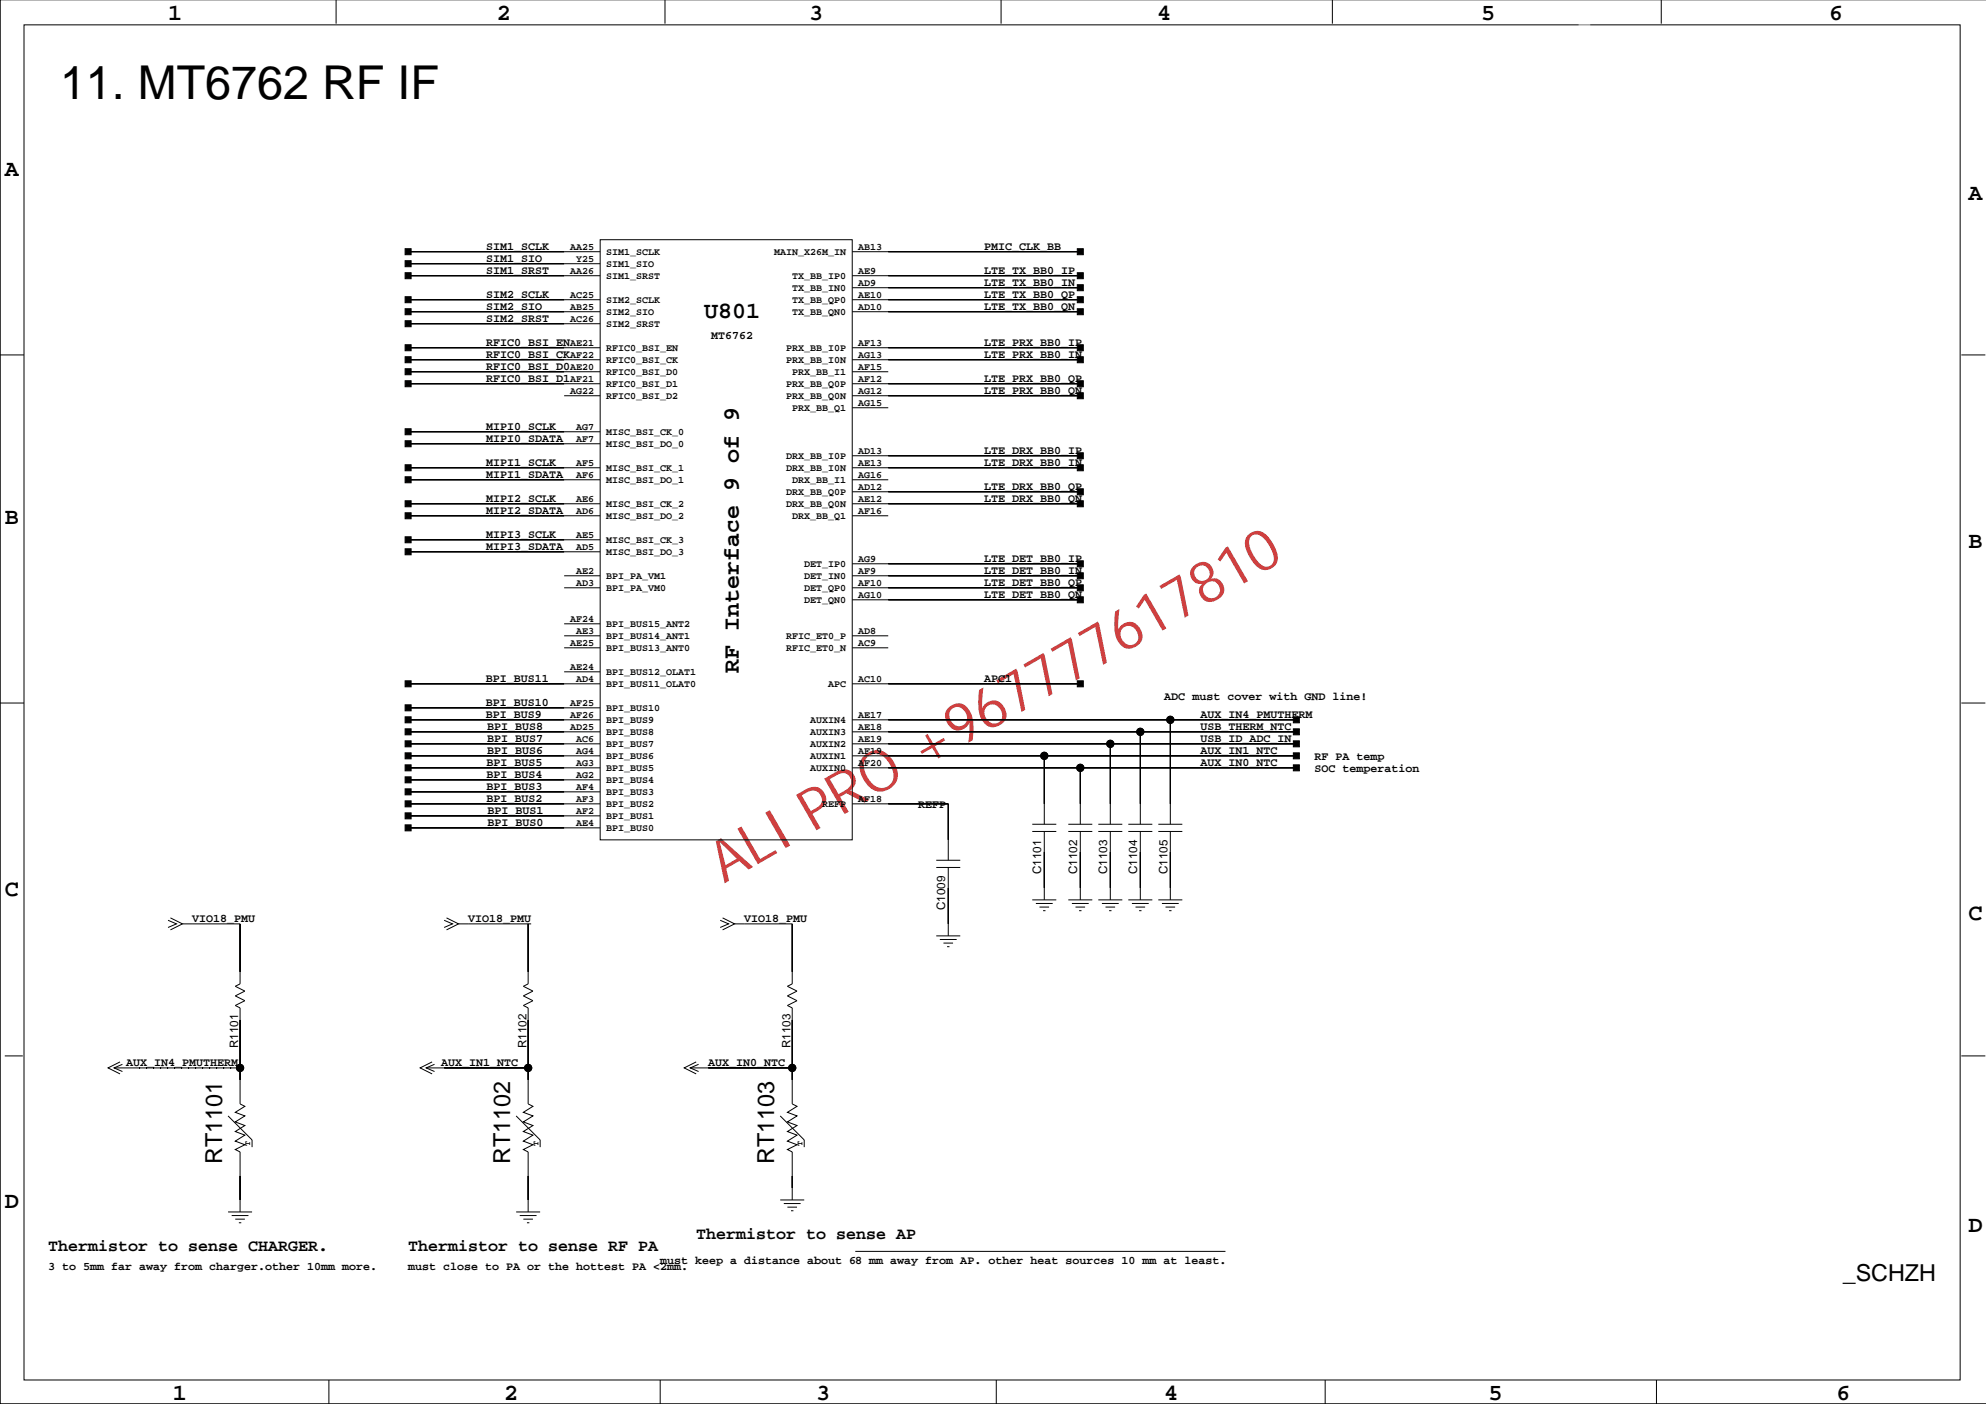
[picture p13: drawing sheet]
<svg xmlns="http://www.w3.org/2000/svg" width="420mm" height="297mm" viewBox="0 0 420 297" stroke-linecap="round" stroke-linejoin="round" font-family="sans-serif">
<defs><g id="words">
<text font-size="12.2" fill="#bf0000" x="153.2" y="187" transform="rotate(-30 153.2 187)">ALI PRO +967777617810</text>
<text font-size="9.9" x="12.7" y="21">11. MT6762 RF IF</text>
<g font-size="4.9">
<text x="35.6" y="4.1">1</text>
<text x="105.1" y="4.1">2</text>
<text x="171.2" y="4.1">3</text>
<text x="244.8" y="4.1">4</text>
<text x="313.4" y="4.1">5</text>
<text x="387" y="4.1">6</text>
<text x="1" y="37.1">A</text>
<text x="416.5" y="42.2">A</text>
<text x="149" y="67.3">U801</text>
<text x="1" y="110.8">B</text>
<text x="416.5" y="115.9">B</text>
<text x="156.3" y="142.4" transform="rotate(-90 156.3 142.4)">RF Interface 9 of 9</text>
<text x="1" y="189.5">C</text>
<text x="416.5" y="194.6">C</text>
<text x="47" y="246.3" transform="rotate(-90 47 246.3)">RT1101</text>
<text x="107.9" y="246.3" transform="rotate(-90 107.9 246.3)">RT1102</text>
<text x="163.8" y="246.3" transform="rotate(-90 163.8 246.3)">RT1103</text>
<text x="1" y="255.5">D</text>
<text x="416.5" y="260.6">D</text>
<text x="389.8" y="270.9">_SCHZH</text>
<text x="36.6" y="296.2">1</text>
<text x="106.7" y="296.2">2</text>
<text x="172.7" y="296.2">3</text>
<text x="246.3" y="296.2">4</text>
<text x="314.9" y="296.2">5</text>
<text x="388.5" y="296.2">6</text>
</g>
<g font-size="3.5">
<text x="147.3" y="262.1">Thermistor to sense AP</text>
<text x="10.2" y="264.7">Thermistor to sense CHARGER.</text>
<text x="86.3" y="264.7">Thermistor to sense RF PA</text>
</g>
<g font-size="2.5">
<text x="102.8" y="52.8">SIM1_SCLK</text>
<text x="208.2" y="52.8">PMIC_CLK_BB</text>
<text x="102.8" y="57.9">SIM1_SRST</text>
<text x="102.8" y="55.4">SIM1_SIO</text>
<text x="208.2" y="57.9">LTE_TX_BB0_IP</text>
<text x="102.8" y="65.5">SIM2_SIO</text>
<text x="102.8" y="63">SIM2_SCLK</text>
<text x="208.2" y="63">LTE_TX_BB0_QP</text>
<text x="208.2" y="65.5">LTE_TX_BB0_QN</text>
<text x="208.2" y="60.4">LTE_TX_BB0_IN</text>
<text x="102.8" y="68.1">SIM2_SRST</text>
<text x="150.5" y="71.7">MT6762</text>
<text x="102.8" y="73.1">RFIC0_BSI_EN</text>
<text x="102.8" y="75.7">RFIC0_BSI_CK</text>
<text x="208.2" y="75.7">LTE_PRX_BB0_IN</text>
<text x="208.2" y="73.1">LTE_PRX_BB0_IP</text>
<text x="102.8" y="80.7">RFIC0_BSI_D1</text>
<text x="102.8" y="78.2">RFIC0_BSI_D0</text>
<text x="208.2" y="83.3">LTE_PRX_BB0_QN</text>
<text x="208.2" y="80.7">LTE_PRX_BB0_QP</text>
<text x="102.8" y="93.4">MIPI0_SDATA</text>
<text x="102.8" y="90.9">MIPI0_SCLK</text>
<text x="208.2" y="96">LTE_DRX_BB0_IP</text>
<text x="102.8" y="98.5">MIPI1_SCLK</text>
<text x="102.8" y="101.1">MIPI1_SDATA</text>
<text x="208.2" y="98.5">LTE_DRX_BB0_IN</text>
<text x="102.8" y="106.1">MIPI2_SCLK</text>
<text x="208.2" y="106.1">LTE_DRX_BB0_QN</text>
<text x="208.2" y="103.6">LTE_DRX_BB0_QP</text>
<text x="102.8" y="113.8">MIPI3_SCLK</text>
<text x="102.8" y="108.7">MIPI2_SDATA</text>
<text x="102.8" y="116.3">MIPI3_SDATA</text>
<text x="208.2" y="118.8">LTE_DET_BB0_IP</text>
<text x="208.2" y="123.9">LTE_DET_BB0_QP</text>
<text x="208.2" y="121.4">LTE_DET_BB0_IN</text>
<text x="208.2" y="126.5">LTE_DET_BB0_QN</text>
<text x="102.8" y="149.3">BPI_BUS10</text>
<text x="102.8" y="144.2">BPI_BUS11</text>
<text x="208.2" y="144.2">APC1</text>
<text x="246.3" y="148">ADC must cover with GND line!</text>
<text x="102.8" y="151.9">BPI_BUS9</text>
<text x="103" y="154.4">BPI_BUS8</text>
<text x="253.9" y="151.9">AUX_IN4_PMUTHERM</text>
<text x="253.9" y="154.4">USB_THERM_NTC</text>
<text x="103" y="159.5">BPI_BUS6</text>
<text x="103" y="156.9">BPI_BUS7</text>
<text x="253.9" y="156.9">USB_ID_ADC_IN</text>
<text x="253.9" y="159.5">AUX_IN1_NTC</text>
<text x="278.1" y="160.7">RF PA temp</text>
<text x="102.9" y="167.1">BPI_BUS3</text>
<text x="102.9" y="162">BPI_BUS5</text>
<text x="102.9" y="164.5">BPI_BUS4</text>
<text x="253.9" y="162">AUX_IN0_NTC</text>
<text x="278.1" y="163.3">SOC temperation</text>
<text x="102.9" y="169.6">BPI_BUS2</text>
<text x="103.1" y="172.2">BPI_BUS1</text>
<text x="194.3" y="170.9">REFP</text>
<text x="103.2" y="174.7">BPI_BUS0</text>
<text x="220.3" y="185" transform="rotate(-90 220.3 185)">C1101</text>
<text x="227.9" y="185" transform="rotate(-90 227.9 185)">C1102</text>
<text x="234.3" y="185" transform="rotate(-90 234.3 185)">C1103</text>
<text x="240.6" y="185" transform="rotate(-90 240.6 185)">C1104</text>
<text x="247" y="185" transform="rotate(-90 247 185)">C1105</text>
<text x="40.6" y="195">VIO18_PMU</text>
<text x="99" y="195">VIO18_PMU</text>
<text x="157.4" y="195">VIO18_PMU</text>
<text x="200" y="192.6" transform="rotate(-90 200 192.6)">C1009</text>
<text x="50.4" y="221.8" transform="rotate(-90 50.4 221.8)">R1101</text>
<text x="111.4" y="221.8" transform="rotate(-90 111.4 221.8)">R1102</text>
<text x="167.2" y="221.8" transform="rotate(-90 167.2 221.8)">R1103</text>
<text x="26.7" y="225.5">AUX_IN4_PMUTHERM</text>
<text x="93.3" y="225.5">AUX_IN1_NTC</text>
<text x="149.8" y="225.5">AUX_IN0_NTC</text>
<text x="10.2" y="268.7">3 to 5mm far away from charger.other 10mm more.</text>
<text x="86.3" y="268.7">must close to PA or the hottest PA &lt;2mm.</text>
<text x="139.7" y="267.4">must keep a distance about 68 mm away from AP. other heat sources 10 mm at least.</text>
</g>
<g font-size="2.1">
<text x="120.6" y="52.9">AA25</text>
<text x="128.2" y="53.9">SIM1_SCLK</text>
<text x="163.8" y="53.8">MAIN_X26M_IN</text>
<text x="181.6" y="52.9">AB13</text>
<text x="120.6" y="58">AA26</text>
<text x="121.9" y="55.4">Y25</text>
<text x="128.2" y="56.4">SIM1_SIO</text>
<text x="128.2" y="58.9">SIM1_SRST</text>
<text x="167.6" y="58.9">TX_BB_IP0</text>
<text x="181.6" y="58">AE9</text>
<text x="120.6" y="65.6">AB25</text>
<text x="120.6" y="63">AC25</text>
<text x="128.2" y="64">SIM2_SCLK</text>
<text x="167.6" y="61.5">TX_BB_IN0</text>
<text x="167.6" y="64">TX_BB_QP0</text>
<text x="181.6" y="65.6">AD10</text>
<text x="181.6" y="63">AE10</text>
<text x="181.6" y="60.5">AD9</text>
<text x="120.6" y="68.1">AC26</text>
<text x="128.2" y="66.5">SIM2_SIO</text>
<text x="128.2" y="69.1">SIM2_SRST</text>
<text x="167.6" y="66.5">TX_BB_QN0</text>
<text x="120.6" y="75.7">AF22</text>
<text x="120.6" y="73.2">AE21</text>
<text x="128.2" y="74.2">RFIC0_BSI_EN</text>
<text x="128.2" y="76.7">RFIC0_BSI_CK</text>
<text x="166.3" y="74.2">PRX_BB_I0P</text>
<text x="166.3" y="76.7">PRX_BB_I0N</text>
<text x="181.6" y="75.7">AG13</text>
<text x="181.6" y="73.2">AF13</text>
<text x="120.6" y="83.4">AG22</text>
<text x="120.6" y="80.8">AF21</text>
<text x="120.6" y="78.3">AE20</text>
<text x="128.2" y="79.2">RFIC0_BSI_D0</text>
<text x="128.2" y="81.8">RFIC0_BSI_D1</text>
<text x="166.3" y="81.8">PRX_BB_Q0P</text>
<text x="167.6" y="79.2">PRX_BB_I1</text>
<text x="181.6" y="83.4">AG12</text>
<text x="181.6" y="80.8">AF12</text>
<text x="181.6" y="78.3">AF15</text>
<text x="128.2" y="84.3">RFIC0_BSI_D2</text>
<text x="166.3" y="84.3">PRX_BB_Q0N</text>
<text x="167.6" y="86.9">PRX_BB_Q1</text>
<text x="181.6" y="85.9">AG15</text>
<text x="121.9" y="93.5">AF7</text>
<text x="121.9" y="91">AG7</text>
<text x="128.2" y="91.9">MISC_BSI_CK_0</text>
<text x="128.2" y="94.5">MISC_BSI_DO_0</text>
<text x="121.9" y="101.1">AF6</text>
<text x="121.9" y="98.6">AF5</text>
<text x="128.2" y="99.6">MISC_BSI_CK_1</text>
<text x="166.3" y="97">DRX_BB_I0P</text>
<text x="166.3" y="99.6">DRX_BB_I0N</text>
<text x="181.6" y="101.1">AG16</text>
<text x="181.6" y="98.6">AE13</text>
<text x="181.6" y="96">AD13</text>
<text x="121.9" y="106.2">AE6</text>
<text x="128.2" y="102.1">MISC_BSI_DO_1</text>
<text x="128.2" y="107.2">MISC_BSI_CK_2</text>
<text x="166.3" y="104.6">DRX_BB_Q0P</text>
<text x="166.3" y="107.2">DRX_BB_Q0N</text>
<text x="167.6" y="102.1">DRX_BB_I1</text>
<text x="181.6" y="106.2">AE12</text>
<text x="181.6" y="103.7">AD12</text>
<text x="121.9" y="113.8">AE5</text>
<text x="121.9" y="108.7">AD6</text>
<text x="128.2" y="109.7">MISC_BSI_DO_2</text>
<text x="167.6" y="109.7">DRX_BB_Q1</text>
<text x="181.6" y="108.7">AF16</text>
<text x="121.9" y="116.4">AD5</text>
<text x="128.2" y="114.8">MISC_BSI_CK_3</text>
<text x="128.2" y="117.3">MISC_BSI_DO_3</text>
<text x="170.1" y="119.9">DET_IP0</text>
<text x="181.6" y="118.9">AG9</text>
<text x="121.9" y="124">AD3</text>
<text x="121.9" y="121.4">AE2</text>
<text x="128.2" y="122.4">BPI_PA_VM1</text>
<text x="128.2" y="125">BPI_PA_VM0</text>
<text x="170.1" y="122.4">DET_IN0</text>
<text x="170.1" y="125">DET_QP0</text>
<text x="181.6" y="124">AF10</text>
<text x="181.6" y="121.4">AF9</text>
<text x="120.6" y="131.6">AF24</text>
<text x="170.1" y="127.5">DET_QN0</text>
<text x="181.6" y="126.5">AG10</text>
<text x="120.6" y="136.7">AE25</text>
<text x="121.9" y="134.1">AE3</text>
<text x="128.2" y="132.6">BPI_BUS15_ANT2</text>
<text x="128.2" y="135.1">BPI_BUS14_ANT1</text>
<text x="128.2" y="137.7">BPI_BUS13_ANT0</text>
<text x="166.3" y="135.1">RFIC_ET0_P</text>
<text x="166.3" y="137.7">RFIC_ET0_N</text>
<text x="181.6" y="136.7">AC9</text>
<text x="181.6" y="134.1">AD8</text>
<text x="120.6" y="141.8">AE24</text>
<text x="128.2" y="142.7">BPI_BUS12_OLAT1</text>
<text x="120.6" y="149.4">AF25</text>
<text x="121.9" y="144.3">AD4</text>
<text x="128.2" y="145.3">BPI_BUS11_OLAT0</text>
<text x="175.2" y="145.3">APC</text>
<text x="181.6" y="144.3">AC10</text>
<text x="120.6" y="154.5">AD25</text>
<text x="120.6" y="151.9">AF26</text>
<text x="128.2" y="150.3">BPI_BUS10</text>
<text x="128.2" y="152.9">BPI_BUS9</text>
<text x="128.2" y="155.4">BPI_BUS8</text>
<text x="171.4" y="152.9">AUXIN4</text>
<text x="171.4" y="155.4">AUXIN3</text>
<text x="181.6" y="154.5">AE18</text>
<text x="181.6" y="151.9">AE17</text>
<text x="121.9" y="159.5">AG4</text>
<text x="121.9" y="157">AC6</text>
<text x="128.2" y="158">BPI_BUS7</text>
<text x="128.2" y="160.5">BPI_BUS6</text>
<text x="171.4" y="158">AUXIN2</text>
<text x="171.4" y="160.5">AUXIN1</text>
<text x="181.6" y="159.5">AF19</text>
<text x="181.6" y="157">AE19</text>
<text x="121.9" y="162.1">AG3</text>
<text x="121.9" y="167.2">AF4</text>
<text x="121.9" y="164.6">AG2</text>
<text x="128.2" y="163">BPI_BUS5</text>
<text x="128.2" y="165.6">BPI_BUS4</text>
<text x="171.4" y="163">AUXIN0</text>
<text x="181.6" y="162.1">AF20</text>
<text x="121.9" y="172.2">AF2</text>
<text x="121.9" y="169.7">AF3</text>
<text x="128.2" y="168.1">BPI_BUS3</text>
<text x="128.2" y="170.7">BPI_BUS2</text>
<text x="128.2" y="173.2">BPI_BUS1</text>
<text x="173.9" y="170.7">REFP</text>
<text x="181.6" y="169.7">AF18</text>
<text x="121.9" y="174.8">AE4</text>
<text x="128.2" y="175.7">BPI_BUS0</text>
</g>
<g font-size="1.8">
<text x="53" y="242.4" transform="rotate(-90 53 242.4)">T</text>
<text x="113.9" y="242.4" transform="rotate(-90 113.9 242.4)">T</text>
<text x="169.8" y="242.4" transform="rotate(-90 169.8 242.4)">T</text>
</g>
</g></defs>
<g fill="none" stroke="#000" stroke-width=".21">
<path d="M0 -.1v297.1h420.2M71.1 -.1v5.1M140.7 -.1v5.1M211.8 -.1v5.1M281.9 -.1v5.1M351.5 -.1v5.1M5.1 5.3h409.6v286.7h-409.6zM86.3 53.3h40.7M86.3 55.8h40.7M86.3 58.3h40.7M127 50.7h53.3v127h-53.3zM180.3 53.3h48.2"/>
<path d="M180.3 58.3h48.2M0 75.1h5.1M86.3 63.4h40.7M86.3 66h40.7M86.3 68.5h40.7M86.3 73.6h40.7M86.3 76.1h40.7M86.3 78.6h40.7M180.3 63.4h48.2M180.3 66h48.2M180.3 73.6h48.2M180.3 76.1h48.2"/>
<path d="M180.3 78.6h7.6M180.3 60.9h48.2M414.9 75.1h5.1M86.3 81.2h40.7M86.3 91.3h40.7M86.3 93.9h40.7M86.3 99h40.7M119.4 83.7h7.6M180.3 81.2h48.2M180.3 83.7h48.2M180.3 99h48.2M180.3 86.3h7.6"/>
<path d="M180.3 96.4h48.2M86.3 101.5h40.7M86.3 106.6h40.7M86.3 109.1h40.7M86.3 114.2h40.7M86.3 116.7h40.7M180.3 101.5h7.6M180.3 106.6h48.2M180.3 109.1h7.6M180.3 104h48.2M180.3 119.3h48.2M119.4 121.8h7.6"/>
<path d="M119.4 124.4h7.6M119.4 132h7.6M119.4 134.5h7.6M119.4 137.1h7.6M180.3 121.8h48.2M180.3 124.4h48.2M180.3 134.5h7.6M180.3 137.1h7.6M180.3 126.9h48.2M0 148.7h5.1M86.3 144.7h40.7M86.3 149.8h40.7"/>
<path d="M86.3 152.3h40.7M86.3 154.8h40.7M86.3 157.4h40.7M86.3 159.9h40.7M119.4 142.1h7.6M180.3 144.7h48.2M180.3 152.3h94M180.3 154.8h94M180.3 157.4h94M180.3 159.9h94M220.9 159.9v14.5M234.9 157.4v17"/>
<path d="M241.2 154.8v19.6M247.6 152.3v22.1M414.9 148.7h5.1M86.3 162.4h40.7M86.3 165h40.7M86.3 167.5h40.7M86.3 170.1h40.7M86.3 172.6h40.7M86.3 175.1h40.7M180.3 170.1h20.3v11.9M180.3 162.4h94M218.4 175.9h5.1"/>
<path d="M218.4 174.4h5.1M220.9 175.9v14.5M226 175.9h5.1M226 174.4h5.1M228.5 162.4v12M228.5 175.9v14.5M232.4 175.9h5M232.4 174.4h5M234.9 175.9v14.5M238.7 175.9h5.1M238.7 174.4h5.1M241.2 175.9v14.5"/>
<path d="M245.1 175.9h5M245.1 174.4h5M247.6 175.9v14.5M35.6 194.7l1.7 .8-1.7 .7M36.1 194.2l2.5 1.3-2.5 1.2M38.6 195.5h12.2v12.7l-1 .5 2 1-2 1 2 1-2 1 1 .5v20.4l1 .5-2 1.2 2 .8-2 1.3 2 .7-2 1.3 2 .8-2 1.2 2 .8-2 1 1 .5v12.7M94 194.7l1.7 .8-1.7 .7M94.5 194.2l2.5 1.3-2.5 1.2M97 195.5h15.4M111.7 195.5v12.7l-1 .5 2.1 1-2.1 1 2.1 1-2.1 1 1 .5v20.4l1.1 .5-2.1 1.2 2.1 .8-2.1 1.3 2.1 .7-2.1 1.3 2.1 .8-2.1 1.2 2.1 .8-2.1 1 1 .5v12.7M152.4 194.7l1.7 .8-1.7 .7M152.9 194.2l2.5 1.3-2.5 1.2"/>
<path d="M155.4 195.5h12.2v12.7l-1 .5 2 1-2 1 2 1-2 1 1 .5v20.4l1 .5-2 1.2 2 .8-2 1.3 2 .7-2 1.3 2 .8-2 1.2 2 .8-2 1 1 .5v10.2M198.1 198h5.1M198.1 182h5.1M198.1 183.5h5.1M198.8 198.8h3.6M199.6 199.5h2M200.6 183.5v14.5M218.4 190.4h5.1M219.2 191.1h3.5M219.9 191.9h2M220.7 192.7h.5M226 190.4h5.1"/>
<path d="M226.8 191.1h3.5M227.5 191.9h2.1M228.3 192.7h.5M232.4 190.4h5M233.1 191.1h3.6M233.9 191.9h2M234.6 192.7h.6M238.7 190.4h5.1M239.5 191.1h3.5M240.2 191.9h2.1M241 192.7h.5M245.1 190.4h5"/>
<path d="M245.8 191.1h3.6M246.6 191.9h2M247.3 192.7h.5M200.4 200.3h.5M1 223.4h3.8M24.1 225.9h26.3M25.4 224.7l-2.5 1.2 2.5 1.3M25.9 225.2l-1.8 .7 1.8 .8M48.2 236.1l5.1 5.1v1.5M90.1 225.9h21.6M91.4 224.7l-2.5 1.2 2.5 1.3M91.9 225.2l-1.8 .7 1.8 .8"/>
<path d="M109.2 236.1l5.1 5.1v1.5M146 225.9h21.6M147.3 224.7l-2.6 1.2 2.6 1.3M147.8 225.2l-1.8 .7 1.8 .8M165.1 236.1l5 5.1v1.5M414.9 223.4h5.1M48.2 256.4h5.1M49 257.2h3.6M49.8 257.9h2M50.5 258.7h.5M109.2 256.4h5.1M110 257.2h3.5"/>
<path d="M110.7 257.9h2.1M111.5 258.7h.5M165.1 253.9h5M165.8 254.6h3.6M166.6 255.4h2M167.3 256.2h.6M180.9 264.8h78.4M69.6 292v5M139.7 292v5M210.8 292v5M280.4 292v5M350.4 292v5"/>
<circle cx="220.9" cy="159.9" r=".76"/>
<circle cx="234.9" cy="157.4" r=".76"/>
<circle cx="241.2" cy="154.8" r=".76"/>
<circle cx="247.6" cy="152.3" r=".76"/>
<circle cx="228.5" cy="162.4" r=".76"/>
<circle cx="50.8" cy="225.9" r=".76"/>
<circle cx="111.7" cy="225.9" r=".76"/>
<circle cx="167.6" cy="225.9" r=".76"/>
</g>
<g fill="#000" stroke="#000" stroke-width=".21">
<path d="M85.7 52.6h1.3v1.3h-1.3z" fill-rule="evenodd"/>
<path d="M85.7 57.7h1.3v1.3h-1.3z" fill-rule="evenodd"/>
<path d="M85.7 55.2h1.3v1.2h-1.3z" fill-rule="evenodd"/>
<path d="M86.3 53.3h33.1z" fill-rule="evenodd"/>
<path d="M86.3 58.3h33.1z" fill-rule="evenodd"/>
<path d="M86.3 55.8h33.1z" fill-rule="evenodd"/>
<path d="M227.9 52.6h1.3v1.3h-1.3z" fill-rule="evenodd"/>
<path d="M227.9 57.7h1.3v1.3h-1.3z" fill-rule="evenodd"/>
<path d="M187.9 53.3h40.6z" fill-rule="evenodd"/>
<path d="M187.9 58.3h40.6z" fill-rule="evenodd"/>
<path d="M85.7 67.9h1.3v1.2h-1.3z" fill-rule="evenodd"/>
<path d="M85.7 65.3h1.3v1.3h-1.3z" fill-rule="evenodd"/>
<path d="M85.7 62.8h1.3v1.2h-1.3z" fill-rule="evenodd"/>
<path d="M85.7 72.9h1.3v1.3h-1.3z" fill-rule="evenodd"/>
<path d="M85.7 75.5h1.3v1.2h-1.3z" fill-rule="evenodd"/>
<path d="M85.7 78h1.3v1.3h-1.3z" fill-rule="evenodd"/>
<path d="M86.3 68.5h33.1z" fill-rule="evenodd"/>
<path d="M86.3 66h33.1z" fill-rule="evenodd"/>
<path d="M86.3 63.4h33.1z" fill-rule="evenodd"/>
<path d="M86.3 73.6h33.1z" fill-rule="evenodd"/>
<path d="M86.3 76.1h33.1z" fill-rule="evenodd"/>
<path d="M86.3 78.6h33.1z" fill-rule="evenodd"/>
<path d="M227.9 62.8h1.3v1.2h-1.3z" fill-rule="evenodd"/>
<path d="M227.9 65.3h1.3v1.3h-1.3z" fill-rule="evenodd"/>
<path d="M227.9 75.5h1.3v1.2h-1.3z" fill-rule="evenodd"/>
<path d="M227.9 60.2h1.3v1.3h-1.3z" fill-rule="evenodd"/>
<path d="M227.9 72.9h1.3v1.3h-1.3z" fill-rule="evenodd"/>
<path d="M187.9 63.4h40.6z" fill-rule="evenodd"/>
<path d="M187.9 66h40.6z" fill-rule="evenodd"/>
<path d="M187.9 76.1h40.6z" fill-rule="evenodd"/>
<path d="M187.9 60.9h40.6z" fill-rule="evenodd"/>
<path d="M187.9 73.6h40.6z" fill-rule="evenodd"/>
<path d="M85.7 98.3h1.3v1.3h-1.3z" fill-rule="evenodd"/>
<path d="M85.7 80.6h1.3v1.2h-1.3z" fill-rule="evenodd"/>
<path d="M85.7 93.3h1.3v1.2h-1.3z" fill-rule="evenodd"/>
<path d="M85.7 90.7h1.3v1.3h-1.3z" fill-rule="evenodd"/>
<path d="M86.3 99h33.1z" fill-rule="evenodd"/>
<path d="M86.3 81.2h33.1z" fill-rule="evenodd"/>
<path d="M86.3 93.9h33.1z" fill-rule="evenodd"/>
<path d="M86.3 91.3h33.1z" fill-rule="evenodd"/>
<path d="M227.9 83.1h1.3v1.3h-1.3z" fill-rule="evenodd"/>
<path d="M227.9 98.3h1.3v1.3h-1.3z" fill-rule="evenodd"/>
<path d="M227.9 95.8h1.3v1.3h-1.3z" fill-rule="evenodd"/>
<path d="M227.9 80.6h1.3v1.2h-1.3z" fill-rule="evenodd"/>
<path d="M187.9 83.7h40.6z" fill-rule="evenodd"/>
<path d="M187.9 99h40.6z" fill-rule="evenodd"/>
<path d="M187.9 96.4h40.6z" fill-rule="evenodd"/>
<path d="M187.9 81.2h40.6z" fill-rule="evenodd"/>
<path d="M85.7 116.1h1.3v1.3h-1.3z" fill-rule="evenodd"/>
<path d="M85.7 113.6h1.3v1.2h-1.3z" fill-rule="evenodd"/>
<path d="M85.7 100.9h1.3v1.2h-1.3z" fill-rule="evenodd"/>
<path d="M85.7 108.5h1.3v1.3h-1.3z" fill-rule="evenodd"/>
<path d="M85.7 105.9h1.3v1.3h-1.3z" fill-rule="evenodd"/>
<path d="M86.3 116.7h33.1z" fill-rule="evenodd"/>
<path d="M86.3 114.2h33.1z" fill-rule="evenodd"/>
<path d="M86.3 101.5h33.1z" fill-rule="evenodd"/>
<path d="M86.3 109.1h33.1z" fill-rule="evenodd"/>
<path d="M86.3 106.6h33.1z" fill-rule="evenodd"/>
<path d="M227.9 105.9h1.3v1.3h-1.3z" fill-rule="evenodd"/>
<path d="M227.9 118.6h1.3v1.3h-1.3z" fill-rule="evenodd"/>
<path d="M227.9 103.4h1.3v1.3h-1.3z" fill-rule="evenodd"/>
<path d="M187.9 106.6h40.6z" fill-rule="evenodd"/>
<path d="M187.9 119.3h40.6z" fill-rule="evenodd"/>
<path d="M187.9 104h40.6z" fill-rule="evenodd"/>
<path d="M227.9 126.3h1.3v1.2h-1.3z" fill-rule="evenodd"/>
<path d="M227.9 123.7h1.3v1.3h-1.3z" fill-rule="evenodd"/>
<path d="M227.9 121.2h1.3v1.3h-1.3z" fill-rule="evenodd"/>
<path d="M187.9 126.9h40.6z" fill-rule="evenodd"/>
<path d="M187.9 124.4h40.6z" fill-rule="evenodd"/>
<path d="M187.9 121.8h40.6z" fill-rule="evenodd"/>
<path d="M85.7 151.7h1.3v1.2h-1.3z" fill-rule="evenodd"/>
<path d="M85.7 149.1h1.3v1.3h-1.3z" fill-rule="evenodd"/>
<path d="M85.7 154.2h1.3v1.3h-1.3z" fill-rule="evenodd"/>
<path d="M85.7 144h1.3v1.3h-1.3z" fill-rule="evenodd"/>
<path d="M85.7 156.7h1.3v1.3h-1.3z" fill-rule="evenodd"/>
<path d="M86.3 152.3h33.1z" fill-rule="evenodd"/>
<path d="M86.3 149.8h33.1z" fill-rule="evenodd"/>
<path d="M86.3 154.8h33.1z" fill-rule="evenodd"/>
<path d="M86.3 144.7h33.1z" fill-rule="evenodd"/>
<path d="M86.3 159.9h33.1z" fill-rule="evenodd"/>
<path d="M86.3 157.4h33.1z" fill-rule="evenodd"/>
<path d="M220.9 159.9v10.2z" fill-rule="evenodd"/>
<path d="M187.9 159.9h33z" fill-rule="evenodd"/>
<path d="M227.9 144h1.3v1.3h-1.3z" fill-rule="evenodd"/>
<path d="M187.9 144.7h40.6z" fill-rule="evenodd"/>
<path d="M234.9 157.4v12.7z" fill-rule="evenodd"/>
<path d="M187.9 157.4h47z" fill-rule="evenodd"/>
<path d="M241.2 154.8v15.3z" fill-rule="evenodd"/>
<path d="M187.9 154.8h53.3z" fill-rule="evenodd"/>
<path d="M247.6 152.3v17.8z" fill-rule="evenodd"/>
<path d="M187.9 152.3h59.7z" fill-rule="evenodd"/>
<path d="M273.6 156.7h1.3v1.3h-1.3z" fill-rule="evenodd"/>
<path d="M273.6 151.7h1.3v1.2h-1.3z" fill-rule="evenodd"/>
<path d="M273.6 154.2h1.3v1.3h-1.3z" fill-rule="evenodd"/>
<path d="M234.9 157.4h39.4z" fill-rule="evenodd"/>
<path d="M247.6 152.3h26.7z" fill-rule="evenodd"/>
<path d="M220.9 159.9h53.4z" fill-rule="evenodd"/>
<path d="M241.2 154.8h33.1z" fill-rule="evenodd"/>
<path d="M85.7 166.9h1.3v1.3h-1.3z" fill-rule="evenodd"/>
<path d="M85.7 164.4h1.3v1.2h-1.3z" fill-rule="evenodd"/>
<path d="M85.7 174.5h1.3v1.3h-1.3z" fill-rule="evenodd"/>
<path d="M85.7 172h1.3v1.2h-1.3z" fill-rule="evenodd"/>
<path d="M85.7 159.3h1.3v1.2h-1.3z" fill-rule="evenodd"/>
<path d="M85.7 161.8h1.3v1.3h-1.3z" fill-rule="evenodd"/>
<path d="M85.7 169.4h1.3v1.3h-1.3z" fill-rule="evenodd"/>
<path d="M86.3 167.5h33.1z" fill-rule="evenodd"/>
<path d="M86.3 165h33.1z" fill-rule="evenodd"/>
<path d="M86.3 175.1h33.1z" fill-rule="evenodd"/>
<path d="M86.3 172.6h33.1z" fill-rule="evenodd"/>
<path d="M86.3 162.4h33.1z" fill-rule="evenodd"/>
<path d="M86.3 170.1h33.1z" fill-rule="evenodd"/>
<path d="M200.6 170.1v7.6z" fill-rule="evenodd"/>
<path d="M187.9 170.1h12.7z" fill-rule="evenodd"/>
<path d="M228.5 162.4v7.7z" fill-rule="evenodd"/>
<path d="M187.9 162.4h40.6z" fill-rule="evenodd"/>
<path d="M273.6 159.3h1.3v1.2h-1.3z" fill-rule="evenodd"/>
<path d="M273.6 161.8h1.3v1.3h-1.3z" fill-rule="evenodd"/>
<path d="M228.5 162.4h45.8z" fill-rule="evenodd"/>
<path d="M50.8 195.5v10.1z" fill-rule="evenodd"/>
<path d="M111.7 195.5v10.1z" fill-rule="evenodd"/>
<path d="M167.6 195.5v10.1z" fill-rule="evenodd"/>
<path d="M200.6 187.8v7.7z" fill-rule="evenodd"/>
<path d="M220.9 180.2v7.6z" fill-rule="evenodd"/>
<path d="M228.5 180.2v7.6z" fill-rule="evenodd"/>
<path d="M234.9 180.2v7.6z" fill-rule="evenodd"/>
<path d="M241.2 180.2v7.6z" fill-rule="evenodd"/>
<path d="M247.6 180.2v7.6z" fill-rule="evenodd"/>
<path d="M50.8 215.8v10.1z" fill-rule="evenodd"/>
<path d="M111.7 215.8v10.1z" fill-rule="evenodd"/>
<path d="M167.6 215.8v10.1z" fill-rule="evenodd"/>
<path d="M50.8 225.9v2.6z" fill-rule="evenodd"/>
<path d="M111.7 225.9v2.6z" fill-rule="evenodd"/>
<path d="M94 225.9h17.7z" fill-rule="evenodd"/>
<path d="M149.8 225.9h17.8z" fill-rule="evenodd"/>
<path d="M167.6 225.9v2.6z" fill-rule="evenodd"/>
<path d="M50.8 248.8v5.1z" fill-rule="evenodd"/>
<path d="M111.7 248.8v5.1z" fill-rule="evenodd"/>
<path d="M167.6 248.8v2.5z" fill-rule="evenodd"/>
<circle cx="220.9" cy="159.9" r=".76"/>
<circle cx="234.9" cy="157.4" r=".76"/>
<circle cx="241.2" cy="154.8" r=".76"/>
<circle cx="247.6" cy="152.3" r=".76"/>
<circle cx="228.5" cy="162.4" r=".76"/>
<circle cx="50.8" cy="225.9" r=".76"/>
<circle cx="111.7" cy="225.9" r=".76"/>
<circle cx="167.6" cy="225.9" r=".76"/>
</g>
<path d="M334 3.4h2.4v30.3h-2.4z" fill="#fff"/>
<use href="#words"/>
</svg>
